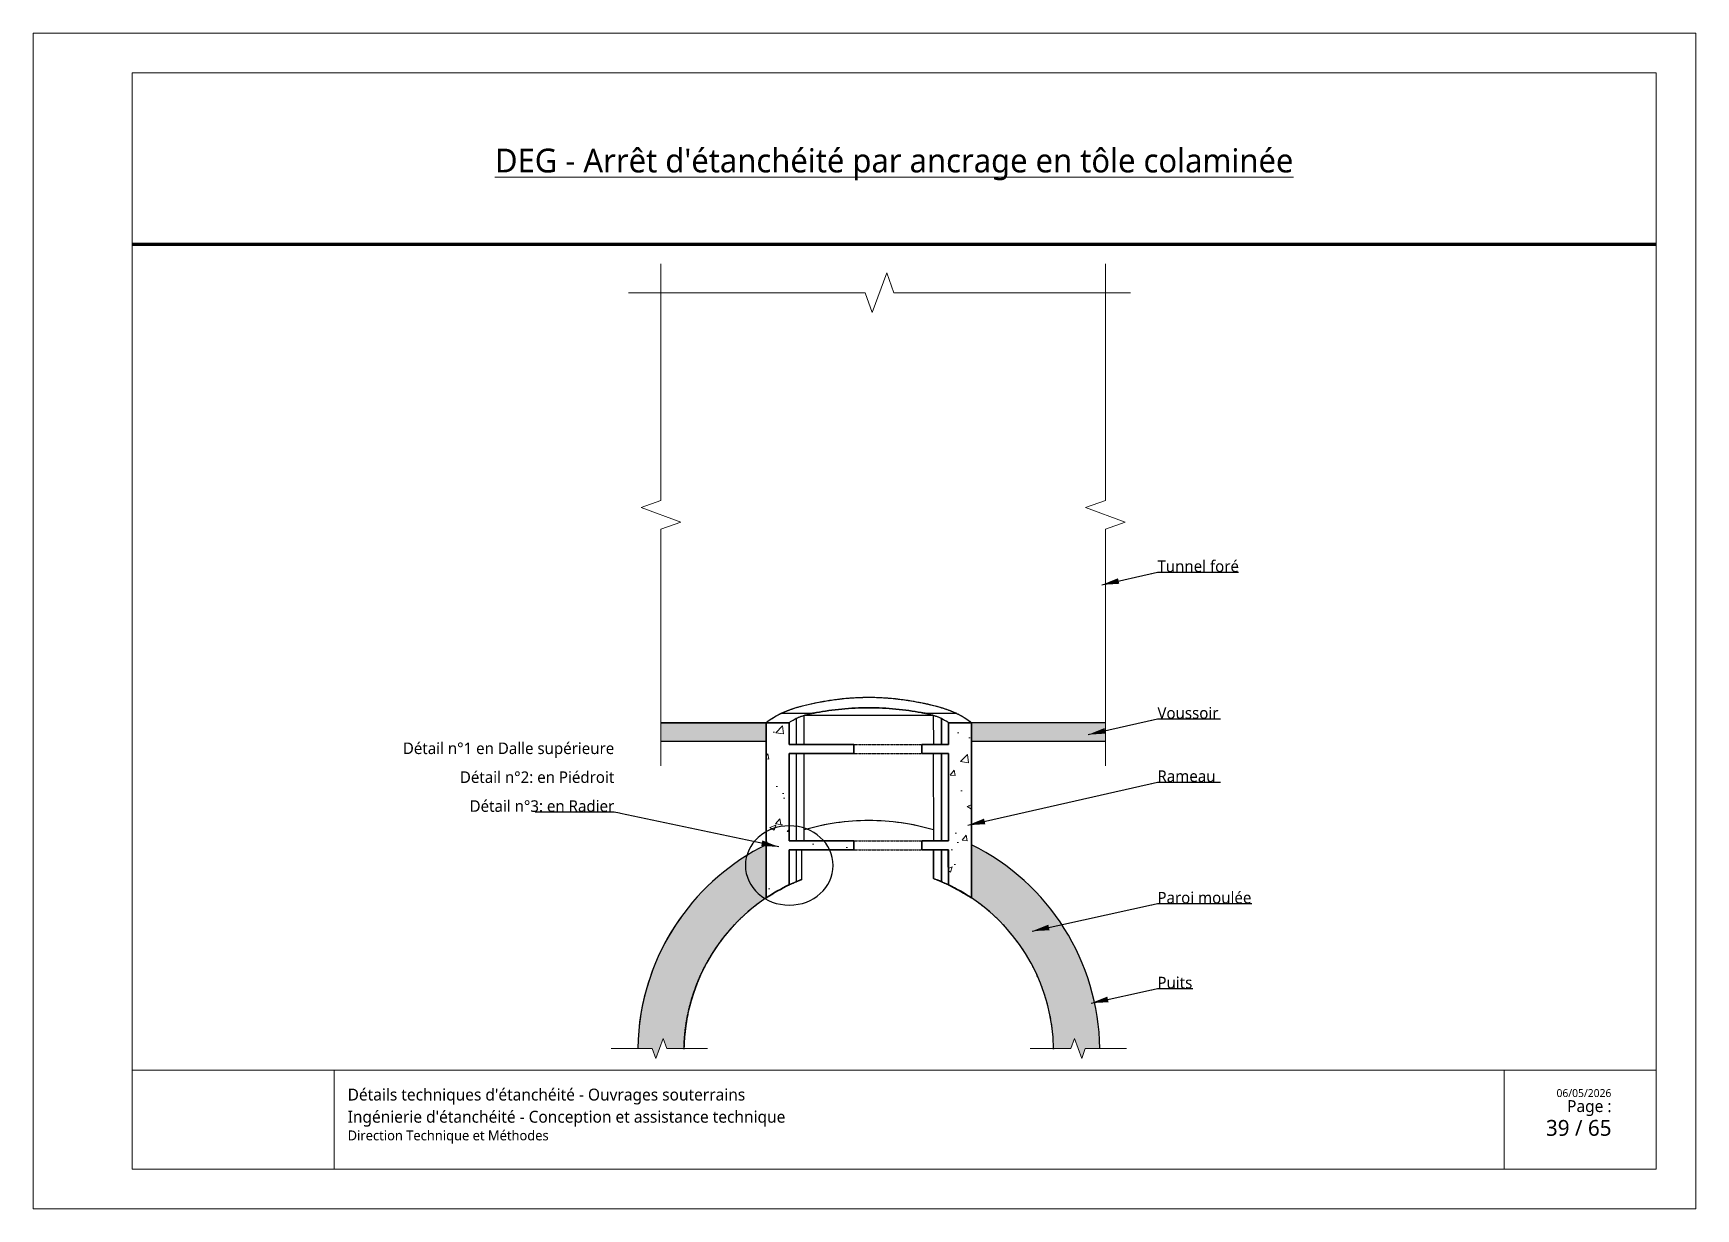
# Paper-space layout '5 - Vue de principe de la jonction entre un puits en paroi moulée et un rameau en SELA' of a CAD drawing. Header units: millimetres. Extents: x 14 to 434, y -108 to 189.
# The model-space entities are those that its viewports show. They can reach past a viewport. Long polylines and large blocks are cut down to what shows.
import ezdxf

# ---------------------------------------------------------------- set-up
doc = ezdxf.new("R2010")
doc.units = ezdxf.units.MM
for name, pattern in [('Caché 1_16_', [0.0023812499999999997, 0.0015875, -0.00079375]), ('CONTINU', [0]), ('EG tiret point', [0.005, 0.003, -0.001, 0, -0.001])]:
    doc.linetypes.add(name, pattern=pattern)
for name, color, linetype, lineweight in [('Dessin_AXE', 8, 'Continuous', 5), ('Dessin_HACHURES', 253, 'Continuous', 9), ('G-ANNO-TTLB', 7, 'Continuous', 5), ('G-ANNO-TTLB-THIN', 7, 'Continuous', 5)]:
    doc.layers.add(name, color=color, linetype=linetype, lineweight=lineweight)
for name, color, linetype in [('Dessin_CONTOURS BETON', 7, 'Continuous'), ('Dessin_TEXTES', 7, 'CONTINU'), ('GEN-_-CARTOUCHE', 7, 'Continuous')]:
    doc.layers.add(name, color=color, linetype=linetype)
doc.layers.add('GEN-_-FMULT', color=210, linetype='Continuous', plot=False)
doc.styles.add('Segoe UI_2', font='segoeui.ttf', dxfattribs={"height": 0.0025})
doc.styles.add('Segoe UI_3', font='segoeui.ttf', dxfattribs={"height": 0.0035})
doc.styles.add('Segoe UI_4', font='segoeui.ttf', dxfattribs={"height": 0.004})
doc.styles.add('Segoe UI_B_1', font='segoeuib.ttf', dxfattribs={"height": 0.005})
doc.styles.add('Segoe UI_B_2', font='segoeuib.ttf', dxfattribs={"height": 0.0045})
doc.styles.add('txt-moyen', font='segoeui.ttf')
doc.dimstyles.new('1000F2', dxfattribs={"dimscale": 10, "dimtxt": 0.25, "dimasz": 0.3, "dimexe": 0.2, "dimexo": 0, "dimgap": 0.1, "dimtad": 1, "dimzin": 0, "dimdsep": 46, "dimtxsty": 'txt-moyen', "dimcen": 0.1, "dimclrd": 256, "dimclre": 256, "dimclrt": 256, "dimazin": 0, "dimtfac": 1, "dimtmove": 2, "dimatfit": 3, "dimfxl": 1, "dimtolj": 1, "dimtzin": 0, "dimlwd": -1, "dimlwe": -1, "dimarcsym": 0})

psp = doc.layouts.new('5  - Vue de principe de la jonction entre un puits en paroi moulée et un rameau en SELA')

msp = doc.modelspace()

# ---------------------------------------------------------------- texts
at = {"layer": 'Dessin_TEXTES', "char_height": 2, "style": 'txt-moyen', "bg_fill": 2}
for s, insert, width, attachment_point in [('\\pxsm1.5;Tunnel foré', (12232.54009374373, 10803.42270861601), 26.00201247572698, 7), ('\\pxsm1.5;Voussoir', (12232.54009374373, 10778.0201573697), 10.82973407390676, 7), ('\\pxsm1.5;Détail n°1 en Dalle supérieure\\PDétail n°2: en Piédroit\\PDétail n°3: en Radier', (12138.51351527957, 10761.89280688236), 62.89551894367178, 9), ('\\pxsm1.5;Rameau', (12232.54009374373, 10767.08297942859), 10.82973407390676, 7), ('\\pxsm1.5;Paroi moulée', (12232.54009374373, 10746.05100973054), 25.22028657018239, 7), ('\\pxsm1.5;Puits', (12232.54009374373, 10731.34381613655), 25.22028657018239, 7)]:
    msp.add_mtext(s, dxfattribs=dict(at, insert=insert, width=width, attachment_point=attachment_point))

# ---------------------------------------------------------------- blocks, each defined once
blk = doc.blocks.new('cart.L6P1')
at = {"layer": 'G-ANNO-TTLB'}
for p, q in [((-37.23333333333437, 312.7666666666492), (-37.23333333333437, 15.76666666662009)), ((382.7666666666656, 312.7666666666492), (-37.23333333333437, 312.7666666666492)), ((382.7666666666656, 312.7666666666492), (382.7666666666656, 15.76666666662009)), ((334.3768770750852, 50.76666666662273), (334.3768770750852, 25.76666666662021)), ((372.7666666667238, 50.76666666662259), (372.7666666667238, 25.7666666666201)), ((-37.23333333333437, 15.76666666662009), (382.7666666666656, 15.76666666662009))]:
    blk.add_line(p, q, dxfattribs=at)
at = {"layer": 'G-ANNO-TTLB-THIN'}
for p, q in [((-12.23333333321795, 302.7666666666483), (372.7666666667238, 302.7666666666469)), ((-12.23333333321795, 50.76666666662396), (-12.23333333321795, 302.7666666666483)), ((372.7666666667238, 302.7666666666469), (372.7666666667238, 50.76666666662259)), ((-12.23333333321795, 50.76666666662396), (-12.23333333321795, 25.76666666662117)), ((-12.23333333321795, 50.76666666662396), (372.7666666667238, 50.76666666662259)), ((38.76936928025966, 50.76666666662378), (38.76936928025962, 25.76666666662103)), ((-12.23333333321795, 25.76666666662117), (372.7666666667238, 25.7666666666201))]:
    blk.add_line(p, q, dxfattribs=at)
at = {"layer": 'GEN-_-FMULT', "lineweight": 70}
blk.add_line((-12.23333333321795, 259.4567474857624), (372.7666666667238, 259.4567474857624), dxfattribs=at)
at = {"layer": 'G-ANNO-TTLB', "attachment_point": 1}
for s, insert, char_height, width, style in [("\\pxqc;\\LDEG - Arrêt d'étanchéité par ancrage en tôle colaminée", (-12.23333333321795, 283.6080844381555), 6, 384.9999999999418, 'Segoe UI_B_2'), ("Détails techniques d'étanchéité - Ouvrages souterrains", (42.18854841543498, 46.1101574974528), 3.000000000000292, 202.4844947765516, 'Segoe UI_B_2'), ('\\pxqr;{\\H0.75x;Page : \\P}  39 / 65', (310.8806913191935, 43.2020212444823), 4.000000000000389, 50.60472738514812, 'Segoe UI_B_1'), ('06/05/2026', (347.5870006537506, 45.9912650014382), 2.000000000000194, 17.4767875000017, 'Segoe UI_2'), ("Ingénierie d'étanchéité - Conception et assistance technique", (42.18854841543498, 40.50889152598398), 3.000000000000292, 249.787781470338, 'Segoe UI_3'), ('Direction Technique et Méthodes', (42.18854841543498, 35.54330242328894), 2.500000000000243, 82.89448750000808, 'Segoe UI_4')]:
    blk.add_mtext(s, dxfattribs=dict(at, insert=insert, char_height=char_height, width=width, style=style))

# ---------------------------------------------------------------- hatches: boundary and pattern name
at = {"layer": 'Dessin_HACHURES'}
h = msp.add_hatch(color=256, dxfattribs=at)
h.dxf.hatch_style = 1
h.paths.add_polyline_path([(12146.60426955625, 10777.35468795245), (12146.60426955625, 10774.15044430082), (12164.80615722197, 10774.15044430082), (12164.80615722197, 10777.35468795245)])
h.paths.add_polyline_path([(12200.35109374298, 10777.35468795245), (12200.35109374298, 10774.15044430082), (12223.54234523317, 10774.15044430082), (12223.54234523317, 10777.35468795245)])
at = {"layer": 'Dessin_HACHURES', "linetype": 'CONTINU'}
h = msp.add_hatch(dxfattribs=at)
h.set_pattern_fill('AR-CONC', color=256, scale=1.5)
h.set_pattern_definition([(50, (13495.65796439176, 13940.47590012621), (10.7589027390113, -0.9412820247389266), [1.125, -12.375]), (355, (13495.65796439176, 13940.47590012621), (-2.081270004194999, 11.28288200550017), [0.9, -9.899999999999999]), (100.45144446, (13496.55453960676, 13940.3974599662), (8.67763270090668, 10.34159986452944), [0.9561028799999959, -10.51713167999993]), (46.18420000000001, (13495.65796439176, 13943.47590012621), (16.00861996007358, -2.482789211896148), [1.687499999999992, -18.56249999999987]), (96.63563549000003, (13496.99201556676, 13943.26900052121), (14.01992918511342, 14.61177901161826), [1.43415513, -15.7757064]), (351.18416399, (13495.65796439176, 13943.47590012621), (14.01992917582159, 14.61177900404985), [1.35, -14.850000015]), (21, (13497.15796439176, 13942.72590012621), (8.953605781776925, -6.039283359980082), [1.125, -12.375]), (326, (13497.15796439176, 13942.72590012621), (3.649729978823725, 10.87725067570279), [0.9, -9.899999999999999]), (71.45144474, (13497.90409820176, 13942.2226265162), (12.60333565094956, 4.837967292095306), [0.9561028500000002, -10.51713168]), (37.5, (13495.65796439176, 13940.47590012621), (0.18239782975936, 4.993407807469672), [0, -9.78, 0, -10.05, 0, -9.9375]), (7.499999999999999, (13495.65796439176, 13940.47590012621), (3.946043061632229, 5.916175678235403), [0, -5.729999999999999, 0, -9.555, 0, -3.787499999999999]), (327.5, (13492.31296439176, 13940.47590012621), (8.007336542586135, -0.3383230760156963), [0, -3.75, 0, -11.7, 0, -15.525]), (317.5, (13490.81296439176, 13940.47590012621), (8.747792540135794, 1.501574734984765), [0, -4.875, 0, -7.769999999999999, 0, -11.025])])
h.paths.add_polyline_path([(12168.81190974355, 10772.00683861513), (12179.97862548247, 10772.00683861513), (12179.97862548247, 10773.60683861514), (12168.81190974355, 10773.60683861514), (12168.81190974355, 10777.35468795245), (12164.80615722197, 10777.35468795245), (12164.80615722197, 10747.01996994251, -0.0360421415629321), (12168.81190974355, 10749.29640658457), (12168.81190974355, 10755.32665707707), (12170.97862548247, 10755.32665707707), (12172.57862548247, 10755.32665707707), (12179.97862548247, 10755.32665707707), (12179.97862548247, 10756.92665707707), (12168.81190974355, 10756.92665707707)])
h.paths.add_polyline_path([(12196.34534122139, 10756.92665707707), (12191.73862548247, 10756.92665707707), (12191.73862548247, 10755.32665707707), (12196.34534122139, 10755.32665707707), (12196.34534122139, 10749.29640658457, -0.0025041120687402), (12196.63399358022, 10749.157066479, -0.0335350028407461), (12200.35109374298, 10747.01996994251), (12200.35109374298, 10777.35468795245), (12196.34534122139, 10777.35468795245), (12196.34534122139, 10773.60683861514), (12191.73862548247, 10773.60683861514), (12191.73862548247, 10772.00683861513), (12196.34534122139, 10772.00683861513)])
h = msp.add_hatch(dxfattribs=at)
h.set_pattern_fill('AR-CONC', color=256, scale=0.5)
h.set_pattern_definition([(50, (13485.51647982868, 14219.58289998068), (3.586300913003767, -0.3137606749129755), [0.375, -4.125]), (355, (13485.51647982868, 14219.58289998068), (-0.6937566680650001, 3.760960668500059), [0.3, -3.299999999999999]), (100.45144446, (13485.81533823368, 14219.55675326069), (2.892544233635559, 3.447199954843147), [0.3187009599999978, -3.505710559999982]), (46.18420000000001, (13485.51647982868, 14220.58289998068), (5.336206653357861, -0.8275964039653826), [0.5624999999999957, -6.187499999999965]), (96.63563549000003, (13485.96116355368, 14220.51393344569), (4.673309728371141, 4.870593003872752), [0.47805171, -5.258568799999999]), (351.18416399, (13485.51647982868, 14220.58289998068), (4.673309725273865, 4.87059300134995), [0.45, -4.950000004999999]), (21, (13486.01647982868, 14220.33289998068), (2.984535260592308, -2.013094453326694), [0.375, -4.125]), (326, (13486.01647982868, 14220.33289998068), (1.216576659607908, 3.625750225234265), [0.3, -3.299999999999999]), (71.45144474, (13486.26519109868, 14220.16514211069), (4.201111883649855, 1.612655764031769), [0.31870095, -3.505710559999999]), (37.5, (13485.51647982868, 14219.58289998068), (0.0607992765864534, 1.664469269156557), [0, -3.259999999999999, 0, -3.35, 0, -3.3125]), (7.499999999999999, (13485.51647982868, 14219.58289998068), (1.315347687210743, 1.972058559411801), [0, -1.909999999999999, 0, -3.185, 0, -1.262499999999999]), (327.5, (13484.40147982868, 14219.58289998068), (2.669112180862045, -0.1127743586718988), [0, -1.25, 0, -3.9, 0, -5.174999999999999]), (317.5, (13483.90147982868, 14219.58289998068), (2.915930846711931, 0.5005249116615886), [0, -1.625, 0, -2.589999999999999, 0, -3.674999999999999])])
edge = h.paths.add_edge_path()
edge.add_line((12222.57466304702, 10720.97209072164), (12220.05429511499, 10720.97209072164))
edge.add_line((12220.05429511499, 10720.97209072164), (12219.42929511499, 10719.25491733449))
edge.add_line((12219.42929511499, 10719.25491733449), (12218.17929511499, 10722.6892641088))
edge.add_line((12218.17929511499, 10722.68926410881), (12217.55429511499, 10720.97209072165))
edge.add_line((12217.55429511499, 10720.97209072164), (12214.57582005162, 10720.83280297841))
edge.add_arc((12182.57862548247, 10720.40908172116), 32.00000000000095, 0.7586921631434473, 56.55709538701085)
edge.add_line((12200.21400922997, 10747.11101498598), (12200.35109374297, 10756.24397214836))
edge.add_arc((12182.57862548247, 10720.40908172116), 40.00000000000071, 0.8064776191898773, 63.62068964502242, ccw=False)
edge = h.paths.add_edge_path()
edge.add_line((12142.58258791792, 10720.97209072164), (12145.10295584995, 10720.97209072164))
edge.add_line((12145.10295584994, 10720.97209072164), (12145.72795584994, 10719.25491733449))
edge.add_line((12145.72795584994, 10719.25491733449), (12146.97795584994, 10722.6892641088))
edge.add_line((12146.97795584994, 10722.68926410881), (12147.60295584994, 10720.97209072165))
edge.add_line((12147.60295584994, 10720.97209072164), (12150.58143091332, 10720.83280297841))
edge.add_arc((12182.57862548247, 10720.40908172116), 32.00000000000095, 123.4429046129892, 179.2413078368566, ccw=False)
edge.add_line((12164.94324173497, 10747.11101498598), (12164.80615722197, 10756.24397214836))
edge.add_arc((12182.57862548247, 10720.40908172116), 40.00000000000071, 116.3793103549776, 179.1935223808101)

# ---------------------------------------------------------------- linework, layer by layer
at = {"layer": 'Dessin_AXE', "color": 0, "linetype": 'CONTINU', "flags": 128}
for points in [[(12146.60426955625, 10769.88548502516), (12146.60426955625, 10810.85452286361), (12150.03861633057, 10812.10452286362), (12143.16992278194, 10814.60452286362), (12146.60426955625, 10815.85452286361), (12146.60426955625, 10856.82356070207)], [(12223.54234523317, 10769.88548502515), (12223.54234523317, 10810.85452286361), (12226.97669200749, 10812.10452286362), (12220.10799845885, 10814.60452286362), (12223.54234523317, 10815.85452286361), (12223.54234523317, 10856.82356070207)], [(12140.96358506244, 10851.79195379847), (12181.9326229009, 10851.79195379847), (12183.1826229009, 10848.35760702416), (12185.6826229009, 10855.22630057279), (12186.9326229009, 10851.79195379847), (12227.90166073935, 10851.79195379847)]]:
    msp.add_lwpolyline(points, dxfattribs=at)
at = {"layer": 'Dessin_AXE', "linetype": 'CONTINU', "flags": 128}
for points in [[(12154.65335060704, 10720.97209072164), (12147.60295584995, 10720.97209072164), (12146.97795584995, 10722.68926410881), (12145.72795584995, 10719.25491733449), (12145.10295584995, 10720.97209072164), (12137.97329406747, 10720.97209072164)], [(12210.5039003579, 10720.97209072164), (12217.55429511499, 10720.97209072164), (12218.17929511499, 10722.68926410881), (12219.42929511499, 10719.25491733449), (12220.05429511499, 10720.97209072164), (12227.18395689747, 10720.97209072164)]]:
    msp.add_lwpolyline(points, dxfattribs=at)
at = {"layer": 'Dessin_CONTOURS BETON'}
for p, q in [((12173.30504894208, 10780.78622777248), (12174.18872419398, 10780.96137612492)), ((12174.18872419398, 10780.96137612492), (12175.2805076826, 10781.15483099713)), ((12175.2805076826, 10781.15483099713), (12176.40723943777, 10781.32780780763)), ((12176.40723943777, 10781.32780780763), (12177.55474602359, 10781.47540734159)), ((12177.55474602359, 10781.47540734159), (12178.71961833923, 10781.5950734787)), ((12178.71961833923, 10781.5950734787), (12179.89813463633, 10781.68465357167)), ((12179.89813463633, 10781.68465357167), (12181.0862961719, 10781.74248512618)), ((12181.0862961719, 10781.74248512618), (12182.27989044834, 10781.76747019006)), ((12182.27989044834, 10781.76747019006), (12183.47457768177, 10781.75912819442)), ((12183.47457768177, 10781.75912819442), (12184.66599187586, 10781.71762003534)), ((12184.66599187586, 10781.71762003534), (12185.84984497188, 10781.64373994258)), ((12185.84984497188, 10781.64373994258), (12187.02202191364, 10781.53887631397)), ((12187.02202191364, 10781.53887631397), (12188.24963287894, 10781.39536440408)), ((12188.24963287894, 10781.39536440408), (12188.87787244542, 10781.30956314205)), ((12188.87787244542, 10781.30956314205), (12189.97424318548, 10781.13858051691)), ((12189.97424318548, 10781.13858051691), (12191.04768549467, 10780.9464512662)), ((12191.04768549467, 10780.9464512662), (12192.14043121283, 10780.72637362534)), ((12165.53115918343, 10777.89418341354), (12166.07872182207, 10778.25249431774)), ((12166.07872182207, 10778.25249431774), (12166.52238288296, 10778.52494158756)), ((12166.52238288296, 10778.52494158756), (12166.90869144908, 10778.73669828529)), ((12166.90869144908, 10778.73669828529), (12167.43513732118, 10778.99515366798)), ((12172.68258877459, 10778.94987150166), (12167.34039838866, 10778.94987150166)), ((12172.68258877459, 10778.94987150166), (12167.34039838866, 10778.94987150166)), ((12167.43513732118, 10778.99515366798), (12168.05338466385, 10779.26742741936)), ((12168.05338466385, 10779.26742741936), (12168.73052254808, 10779.53565067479)), ((12168.73052254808, 10779.53565067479), (12169.45771829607, 10779.79438347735)), ((12169.45771829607, 10779.79438347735), (12170.23997011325, 10780.04262755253)), ((12170.23997011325, 10780.04262755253), (12171.09505272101, 10780.28105432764)), ((12171.09505272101, 10780.28105432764), (12172.05435405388, 10780.51340831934)), ((12193.74812047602, 10778.61244266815), (12171.40913015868, 10778.61244266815)), ((12172.05435405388, 10780.51340831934), (12173.30504894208, 10780.78622777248)), ((12192.14043121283, 10780.72637362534), (12193.27563946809, 10780.47277149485)), ((12197.81685265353, 10778.94987150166), (12192.47466219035, 10778.94987150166)), ((12197.81685265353, 10778.94987150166), (12192.47466219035, 10778.94987150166)), ((12193.27563946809, 10780.47277149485), (12194.07605245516, 10780.27745250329)), ((12194.07605245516, 10780.27745250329), (12194.95622214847, 10780.0309724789)), ((12194.95622214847, 10780.0309724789), (12195.79786494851, 10779.76056559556)), ((12195.79786494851, 10779.76056559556), (12196.48881006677, 10779.51211038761)), ((12196.48881006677, 10779.51211038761), (12197.16531723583, 10779.24138565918)), ((12197.16531723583, 10779.24138565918), (12197.76938992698, 10778.97255719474)), ((12197.76938992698, 10778.97255719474), (12198.27133328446, 10778.72451923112)), ((12198.27133328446, 10778.72451923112), (12198.72343922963, 10778.47352756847)), ((12198.72343922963, 10778.47352756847), (12199.07852914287, 10778.25249431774)), ((12199.07852914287, 10778.25249431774), (12199.70713561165, 10777.83963841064)), ((12164.80615722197, 10777.35468795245), (12146.60426955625, 10777.35468795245)), ((12146.60426955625, 10777.35468795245), (12164.80615722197, 10777.35468795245)), ((12164.80615722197, 10777.35468795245), (12164.90060281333, 10777.44081755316)), ((12164.80615722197, 10774.15044430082), (12164.80615722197, 10777.35468795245)), ((12164.90060281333, 10777.44081755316), (12165.12674967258, 10777.61359458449)), ((12165.12674967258, 10777.61359458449), (12165.53115918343, 10777.89418341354)), ((12199.70713561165, 10777.83963841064), (12200.13437776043, 10777.53705151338)), ((12200.13437776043, 10777.53705151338), (12200.33147698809, 10777.37422361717)), ((12200.33147698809, 10777.37422361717), (12200.35109374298, 10777.35468795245)), ((12223.54234523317, 10777.35468795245), (12200.35109374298, 10777.35468795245)), ((12200.35109374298, 10777.35468795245), (12200.35109374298, 10774.15044430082)), ((12146.60426955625, 10774.15044430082), (12164.80615722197, 10774.15044430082)), ((12200.35109374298, 10774.15044430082), (12223.54234523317, 10774.15044430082)), ((12164.80615722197, 10747.01996994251), (12164.80615722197, 10756.24397214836)), ((12172.57862548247, 10755.32665707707), (12170.97862548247, 10755.32665707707)), ((12193.74936952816, 10750.39598682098), (12193.74936952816, 10755.25003356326)), ((12200.35109374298, 10756.24397214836), (12200.35109374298, 10747.01996994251))]:
    msp.add_line(p, q, dxfattribs=at)
at = {"layer": 'Dessin_CONTOURS BETON', "lineweight": 35}
for p, q in [((12168.81190974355, 10777.35468795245), (12164.80615722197, 10777.35468795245)), ((12164.80615722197, 10777.35468795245), (12164.80615722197, 10747.01996994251)), ((12168.81190974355, 10773.60683861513), (12168.81190974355, 10777.35468795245)), ((12196.34534122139, 10777.35468795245), (12196.34534122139, 10773.60683861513)), ((12200.35109374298, 10777.35468795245), (12196.34534122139, 10777.35468795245)), ((12200.35109374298, 10747.01996994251), (12200.35109374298, 10777.35468795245)), ((12179.97862548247, 10773.60683861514), (12168.81190974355, 10773.60683861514)), ((12179.97862548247, 10772.00683861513), (12179.97862548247, 10773.60683861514)), ((12196.34534122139, 10773.60683861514), (12191.73862548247, 10773.60683861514)), ((12191.73862548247, 10773.60683861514), (12191.73862548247, 10772.00683861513)), ((12168.81190974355, 10756.92665707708), (12168.81190974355, 10772.00683861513)), ((12168.81190974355, 10772.00683861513), (12179.97862548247, 10772.00683861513)), ((12191.73862548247, 10772.00683861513), (12196.34534122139, 10772.00683861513)), ((12196.34534122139, 10772.00683861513), (12196.34534122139, 10756.92665707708)), ((12179.97862548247, 10756.92665707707), (12168.81190974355, 10756.92665707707)), ((12168.81190974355, 10749.29640658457), (12168.81190974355, 10755.32665707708)), ((12168.81190974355, 10755.32665707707), (12170.97862548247, 10755.32665707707)), ((12172.57862548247, 10755.32665707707), (12179.97862548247, 10755.32665707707)), ((12179.97862548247, 10755.32665707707), (12179.97862548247, 10756.92665707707)), ((12196.34534122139, 10756.92665707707), (12191.73862548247, 10756.92665707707)), ((12191.73862548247, 10756.92665707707), (12191.73862548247, 10755.32665707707)), ((12191.73862548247, 10755.32665707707), (12196.34534122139, 10755.32665707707)), ((12196.34534122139, 10755.32665707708), (12196.34534122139, 10749.29640658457))]:
    msp.add_line(p, q, dxfattribs=at)
at = {"layer": 'Dessin_CONTOURS BETON', "linetype": 'EG tiret point'}
for p, q in [((12179.97862548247, 10773.60683861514), (12191.73862548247, 10773.60683861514)), ((12179.97862548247, 10772.00683861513), (12191.73862548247, 10772.00683861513)), ((12179.97862548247, 10756.92665707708), (12191.73862548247, 10756.92665707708)), ((12179.97862548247, 10755.32665707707), (12191.73862548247, 10755.32665707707))]:
    msp.add_line(p, q, dxfattribs=at)
at = {"layer": 'Dessin_CONTOURS BETON', "lineweight": 13}
msp.add_line((12164.81792723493, 10747.0278269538), (12164.79042767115, 10747.00945800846), dxfattribs=at)
at = {"layer": 'Dessin_CONTOURS BETON'}
for points in [[(12171.64174328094, 10778.68243846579), (12171.09170957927, 10778.51007807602), (12170.57561014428, 10778.32047964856), (12170.15887942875, 10778.13830387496), (12170.00930347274, 10778.06334017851), (12170.00930347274, 10773.60683861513), (12171.40942119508, 10773.60683861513), (12171.40970694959, 10778.61244266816)], [(12192.47466219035, 10778.94987150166), (12192.47466219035, 10778.94917042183), (12192.53196633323, 10778.93640745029)], [(12193.51550492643, 10778.68241188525), (12193.51550492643, 10778.68241188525)], [(12195.1479474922, 10778.06334017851), (12195.1479474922, 10773.60683861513), (12196.34534122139, 10773.60683861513), (12196.34534122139, 10777.35468795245), (12196.241779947, 10777.43370663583), (12195.95663738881, 10777.61359458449), (12195.5200533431, 10777.86249016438), (12195.18289648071, 10778.0446536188)], [(12170.21241139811, 10772.00683861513), (12170.00930347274, 10772.00683861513), (12170.00930347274, 10756.92665707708), (12171.40831466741, 10756.92665707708), (12171.40788143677, 10772.00683861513), (12170.32614995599, 10772.00683861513)], [(12194.9448450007, 10772.00683861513), (12193.74793539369, 10772.00683861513), (12193.75760163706, 10756.92665707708), (12195.1479474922, 10756.92665707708), (12195.1479474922, 10772.00683861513), (12194.97655026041, 10772.00683861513)], [(12196.241779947, 10772.00683861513), (12195.1479474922, 10772.00683861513), (12195.1479474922, 10756.92665707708), (12196.34534122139, 10756.92665707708), (12196.34534122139, 10772.00683861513)], [(12170.57561014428, 10755.32665707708), (12170.00930347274, 10755.32665707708), (12170.00930347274, 10749.83716599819), (12170.71152921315, 10750.12729206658), (12170.97862548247, 10750.2323863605), (12170.97862548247, 10755.32665707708), (12170.59245865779, 10755.32665707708)], [(12194.24636013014, 10755.32665707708), (12193.74904232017, 10755.32665707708), (12193.74936952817, 10750.39598682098), (12194.56480113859, 10750.07927309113), (12195.1479474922, 10749.83716599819), (12195.1479474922, 10755.32665707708), (12194.32576156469, 10755.32665707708)], [(12196.241779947, 10755.32665707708), (12195.1479474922, 10755.32665707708), (12195.1479474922, 10749.83716599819), (12195.82845129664, 10749.53711145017), (12196.34534122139, 10749.29640658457), (12196.33631420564, 10755.32665707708), (12196.24197439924, 10755.32665707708)]]:
    msp.add_lwpolyline(points, close=True, dxfattribs=at)
for points in [[(12193.74754352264, 10778.61261628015), (12193.51550492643, 10778.68243940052)], [(12193.51550492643, 10778.68241188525), (12193.74754353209, 10778.61244266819)], [(12194.32576156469, 10778.41854264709), (12193.74754352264, 10778.61261628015)], [(12193.74754353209, 10778.61244266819), (12193.74936952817, 10773.60683861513)], [(12194.78195613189, 10778.23747915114), (12194.32576156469, 10778.41854264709)], [(12195.1479474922, 10778.06334017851), (12194.78195613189, 10778.23747915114)], [(12195.1479474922, 10773.60683861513), (12195.1479474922, 10778.06334017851)], [(12193.74936952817, 10773.60683861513), (12195.1479474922, 10773.60683861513)]]:
    msp.add_lwpolyline(points, dxfattribs=at)
msp.add_lwpolyline([(12168.81190974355, 10749.29640882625), (12168.81190974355, 10755.32665707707), (12170.97862548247, 10755.32665707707), (12172.57862548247, 10755.32665707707), (12179.97862548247, 10755.32665707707), (12179.97862548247, 10756.92665707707), (12168.81190974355, 10756.92665707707), (12168.81190974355, 10772.00683861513), (12179.97862548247, 10772.00683861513), (12179.97862548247, 10773.60683861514), (12168.81190974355, 10773.60683861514), (12168.81190974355, 10777.35468795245), (12164.80615722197, 10777.35468795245), (12164.80615722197, 10747.01996994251, -0.0359343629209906), (12168.79947338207, 10749.29047655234)], format="xyb", dxfattribs=at)
msp.add_lwpolyline([(12200.35109374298, 10777.35468795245), (12196.34534122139, 10777.35468795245), (12196.34534122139, 10773.60683861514), (12191.73862548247, 10773.60683861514), (12191.73862548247, 10772.00683861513), (12196.34534122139, 10772.00683861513), (12196.34534122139, 10756.92665707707), (12191.73862548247, 10756.92665707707), (12191.73862548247, 10755.32665707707), (12196.34534122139, 10755.32665707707), (12196.34534122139, 10749.29640658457, -0.0025041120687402), (12196.63399358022, 10749.157066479, -0.0335350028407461), (12200.35109374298, 10747.01996994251), (12200.35109374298, 10777.35468795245)], format="xyb", close=True, dxfattribs=at)
for radius, start, end in [(39.99999999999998, 90, 106.2165573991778), (40.00000000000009, 73.78344260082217, 106.2165573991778), (40, 73.78344260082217, 90), (40.0000000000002, 116.3793103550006, 173.6268518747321), (39.99999999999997, 0.8064776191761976, 63.62068964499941), (32.00000000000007, 113.631541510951, 116.2367236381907), (31.99999999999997, 115.2804855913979, 116.0547785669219), (32.00000000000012, 114.4429327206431, 115.2761920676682), (31.99999999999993, 111.2606123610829, 113.6146384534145), (32.00000000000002, 112.1240169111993, 112.864907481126), (32.00000000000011, 111.2668746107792, 112.1160316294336), (31.99999999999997, 66.38536183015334, 69.56859421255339), (32.00000000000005, 67.88396799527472, 68.73312538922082), (32.00000000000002, 67.13509251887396, 67.87598341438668), (31.99999999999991, 63.76327636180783, 66.36845824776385), (32.00000000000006, 64.7238086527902, 65.5570672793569), (32.00000000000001, 63.94522143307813, 64.71951440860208), (31.99999999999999, 123.7375559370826, 178.9918842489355), (32.00000000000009, 123.4429046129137, 123.6307562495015), (32.00000000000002, 120.4415510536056, 122.4104102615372), (31.99999999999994, 117.4234342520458, 119.2814452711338), (32.00000000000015, 117.6189770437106, 118.3444792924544), (32.00000000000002, 60.71855472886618, 62.57656574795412), (31.99999999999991, 61.65552070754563, 62.38102295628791), (31.99999999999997, 57.58958973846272, 59.55844894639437), (32.00000000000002, 56.1927661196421, 56.55709538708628), (32, 1.008115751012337, 56.26244406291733), (32, 133.0232678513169, 134.6351394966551), (32.00000000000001, 129.8377576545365, 131.449210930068), (32.00000000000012, 126.652247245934, 128.2633016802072), (32.00000000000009, 51.73669831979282, 53.34775275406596), (32.00000000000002, 48.55078906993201, 50.16224234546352), (32, 45.36486050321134, 46.97673214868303), (31.99999999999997, 139.3942876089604, 141.0070603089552), (32.00000000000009, 136.2087778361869, 137.8210887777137), (31.99999999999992, 42.17891122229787, 43.79122216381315), (31.9999999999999, 38.99293969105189, 40.60571239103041), (32.00000000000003, 145.765306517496, 147.3790770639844), (32.00000000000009, 142.5797971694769, 144.1930557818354), (31.99999999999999, 35.80694421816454, 37.42020283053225), (31.99999999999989, 32.62092293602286, 34.23469348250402), (32.00000000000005, 152.1363245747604, 153.7512055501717), (32.00000000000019, 148.9508156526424, 150.5651262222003), (31.9999999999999, 29.43487377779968, 31.04918434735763), (31.9999999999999, 26.24879444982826, 27.86367542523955), (31.99999999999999, 158.507341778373, 160.1234652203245), (32.00000000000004, 155.3218332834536, 156.937317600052), (32.00000000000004, 23.06268239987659, 24.6781667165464), (32, 19.87653477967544, 21.49265822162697), (32, 161.6928500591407, 163.3096515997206), (32.00000000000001, 16.69034840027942, 18.30714994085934), (32.00000000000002, 168.063865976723, 169.6821554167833), (32.00000000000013, 164.8783581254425, 166.4958803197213), (32.00000000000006, 13.50411968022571, 15.12164187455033), (31.99999999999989, 10.31784458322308, 11.93613402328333), (32.00000000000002, 174.4348810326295, 176.0548636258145), (32.00000000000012, 171.2493736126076, 172.8684814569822), (31.99999999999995, 7.131518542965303, 8.75062638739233), (32.00000000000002, 3.945136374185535, 5.565118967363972), (31.99999999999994, 177.6203882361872, 179.2413078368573), (31.99999999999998, 0.7586921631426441, 2.379611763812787)]:
    msp.add_arc((12182.57862548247, 10720.40908172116), radius, start, end, dxfattribs=at)
at = {"layer": 'Dessin_CONTOURS BETON', "lineweight": 35}
for radius, start, end in [(31.99999999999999, 115.4808795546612, 123.7375559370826), (32.00000000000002, 56.26244406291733, 64.51912044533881)]:
    msp.add_arc((12182.57862548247, 10720.40908172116), radius, start, end, dxfattribs=at)
at = {"layer": 'Dessin_CONTOURS BETON', "linetype": 'CONTINU'}
msp.add_arc((12182.57862548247, 10720.40908172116), 40.00000000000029, 144.3467113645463, 179.1935223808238, dxfattribs=at)
at = {"layer": 'Dessin_CONTOURS BETON'}
for points, knots in [([(12171.54247940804, 10780.39287131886), (12172.21973605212, 10780.55559199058), (12173.61728751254, 10780.86599571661), (12175.82609584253, 10781.26038453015), (12178.12478660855, 10781.55837723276), (12180.48617987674, 10781.73936934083), (12182.87810750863, 10781.78986849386), (12185.26561573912, 10781.70597738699), (12187.61418438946, 10781.49413983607), (12189.79778158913, 10781.18341209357), (12191.80408134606, 10780.80847933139), (12193.02217340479, 10780.53525157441), (12193.61477155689, 10780.39287131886)], [0, 0, 0, 0, 0.1025641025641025, 0.2051282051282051, 0.3076923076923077, 0.4102564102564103, 0.5128205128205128, 0.6153846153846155, 0.717948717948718, 0.8205128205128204, 0.9102564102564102, 1, 1, 1, 1]), ([(12175.23243299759, 10781.14682955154), (12175.39701678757, 10781.17426477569), (12175.58102794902, 10781.20416993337), (12175.76612420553, 10781.23270509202), (12175.78495193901, 10781.23559209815)], [0.3545505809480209, 0.3545505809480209, 0.3545505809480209, 0.3545505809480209, 0.4, 0.4051432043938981, 0.4051432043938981, 0.4051432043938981, 0.4051432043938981]), ([(12177.47657041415, 10781.46627847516), (12177.63743287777, 10781.48520028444), (12177.82819674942, 10781.50614748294), (12178.0193456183, 10781.52698991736), (12178.04870512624, 10781.53018431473)], [0.5571677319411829, 0.5571677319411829, 0.5571677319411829, 0.5571677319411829, 0.6000000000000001, 0.6077696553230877, 0.6077696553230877, 0.6077696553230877, 0.6077696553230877]), ([(12179.78937865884, 10781.6777180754), (12179.94392624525, 10781.68776162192), (12180.13882234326, 10781.70023142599), (12180.33432292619, 10781.70926956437), (12180.37464542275, 10781.71100220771)], [0.7598061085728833, 0.7598061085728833, 0.7598061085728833, 0.7598061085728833, 0.8, 0.8104367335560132, 0.8104367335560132, 0.8104367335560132, 0.8104367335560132]), ([(12184.78270796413, 10781.71177560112), (12184.82298751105, 10781.7097055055), (12185.01831820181, 10781.69937881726), (12185.21342517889, 10781.68785584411), (12185.36808755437, 10781.67792564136)], [0.1895636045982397, 0.1895636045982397, 0.1895636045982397, 0.1895636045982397, 0.2, 0.240194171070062, 0.240194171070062, 0.240194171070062, 0.240194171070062]), ([(12187.10848068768, 10781.52990320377), (12187.13786950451, 10781.52682533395), (12187.32920482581, 10781.50662100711), (12187.51950617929, 10781.48495352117), (12187.67998279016, 10781.46573257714)], [0.3922304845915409, 0.3922304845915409, 0.3922304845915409, 0.3922304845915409, 0.4, 0.4428323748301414, 0.4428323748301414, 0.4428323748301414, 0.4428323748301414]), ([(12189.37233085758, 10781.23565879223), (12189.3911479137, 10781.23274538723), (12189.57610457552, 10781.20395758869), (12189.76113912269, 10781.17479872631), (12189.92682791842, 10781.14801965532)], [0.5948568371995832, 0.5948568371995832, 0.5948568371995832, 0.5948568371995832, 0.6000000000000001, 0.6454494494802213, 0.6454494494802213, 0.6454494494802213, 0.6454494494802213]), ([(12164.80615722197, 10777.35468795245), (12164.84261081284, 10777.39468547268), (12164.98765853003, 10777.51689000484), (12165.45226234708, 10777.84652601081), (12165.94397921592, 10778.16824158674), (12166.26600719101, 10778.37143553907)], [0, 0, 0, 0, 0.3076923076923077, 0.6153846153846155, 1, 1, 1, 1]), ([(12164.80615722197, 10777.35468795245), (12164.84258392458, 10777.39470697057), (12164.98767975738, 10777.51686955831), (12165.45221789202, 10777.84656586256), (12165.94407898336, 10778.168138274), (12166.26600719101, 10778.37143553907)], [0, 0, 0, 0, 0.3076923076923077, 0.6153846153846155, 1, 1, 1, 1]), ([(12166.5203386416, 10778.52457907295), (12166.57000374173, 10778.55321580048), (12166.64407141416, 10778.59499333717), (12166.72175186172, 10778.63735588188), (12166.74593272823, 10778.6504146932)], [0.080683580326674, 0.080683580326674, 0.080683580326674, 0.080683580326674, 0.125, 0.1446341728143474, 0.1446341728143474, 0.1446341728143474, 0.1446341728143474]), ([(12166.98646928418, 10778.77673785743), (12167.04362180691, 10778.80589846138), (12167.12698514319, 10778.84756552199), (12167.21303406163, 10778.88962124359), (12167.23869044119, 10778.90207473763)], [0.2071713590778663, 0.2071713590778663, 0.2071713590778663, 0.2071713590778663, 0.25, 0.2679546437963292, 0.2679546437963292, 0.2679546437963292, 0.2679546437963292]), ([(12168.16532819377, 10779.31397642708), (12168.22991726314, 10779.34048093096), (12168.34050558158, 10779.38530350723), (12168.45472296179, 10779.42992052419), (12168.50186653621, 10779.4480859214)], [0.4627387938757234, 0.4627387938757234, 0.4627387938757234, 0.4627387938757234, 0.5, 0.5256677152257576, 0.5256677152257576, 0.5256677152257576, 0.5256677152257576]), ([(12170.00930347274, 10778.06334017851), (12169.74019944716, 10777.92065320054), (12169.28520488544, 10777.66933009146), (12168.93843582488, 10777.45454014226), (12168.83474965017, 10777.37544626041), (12168.81190974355, 10777.35468795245)], [0, 0, 0, 0, 0.4, 0.8, 1, 1, 1, 1]), ([(12169.63471411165, 10779.85329278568), (12169.70036247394, 10779.87479597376), (12170.03020018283, 10779.98123316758), (12170.65160284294, 10780.16706856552), (12171.23984765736, 10780.32013938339), (12171.54247940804, 10780.39287131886)], [0.7185597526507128, 0.7185597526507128, 0.7185597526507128, 0.7185597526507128, 0.75, 0.875, 1, 1, 1, 1]), ([(12169.80923235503, 10779.90969710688), (12169.93754316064, 10779.95062084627), (12170.15771168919, 10780.01821505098), (12170.38124310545, 10780.08531565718), (12170.4729404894, 10780.11202377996)], [0.6420600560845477, 0.6420600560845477, 0.6420600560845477, 0.6420600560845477, 0.7272727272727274, 0.7851059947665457, 0.7851059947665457, 0.7851059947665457, 0.7851059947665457]), ([(12172.07279044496, 10778.80183562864), (12172.04556463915, 10778.79471972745), (12171.79826524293, 10778.72941765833), (12171.35924387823, 10778.60197441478), (12170.90768748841, 10778.44887247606), (12170.58881077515, 10778.32727315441), (12170.37154053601, 10778.23719956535), (12170.17684398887, 10778.14882424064), (12170.06250212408, 10778.09158550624), (12170.00930347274, 10778.06334017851)], [0.1754392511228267, 0.1754392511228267, 0.1754392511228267, 0.1754392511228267, 0.2, 0.4, 0.6, 0.7, 0.8, 0.9, 1, 1, 1, 1]), ([(12170.63383052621, 10780.15658061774), (12170.70719734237, 10780.17714134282), (12170.8082788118, 10780.20530996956), (12170.91188469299, 10780.23250059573), (12170.94018919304, 10780.23983766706)], [0.8181818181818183, 0.8181818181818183, 0.8181818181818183, 0.8181818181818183, 0.8636363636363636, 0.8806054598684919, 0.8806054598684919, 0.8806054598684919, 0.8806054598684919]), ([(12173.52695161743, 10779.12016817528), (12173.42915301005, 10779.10257123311), (12173.23604983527, 10779.06649192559), (12173.01274091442, 10779.02134154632), (12172.885977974, 10778.99444335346), (12172.85138017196, 10778.98700186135)], [0, 0, 0, 0, 0.3333333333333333, 0.6666666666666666, 0.7928165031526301, 0.7928165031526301, 0.7928165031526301, 0.7928165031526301]), ([(12192.30588497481, 10778.98699881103), (12192.27128250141, 10778.9944413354), (12192.14451490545, 10779.02134056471), (12191.92120112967, 10779.06649192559), (12191.72809795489, 10779.10257123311), (12191.63029934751, 10779.12016817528)], [0.2071662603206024, 0.2071662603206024, 0.2071662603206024, 0.2071662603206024, 0.3333333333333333, 0.6666666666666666, 1, 1, 1, 1]), ([(12193.0792830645, 10778.80321506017), (12192.99732490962, 10778.82463650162), (12192.88733480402, 10778.8529036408), (12192.77233197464, 10778.88019558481), (12192.74386228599, 10778.88688103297)], [0.8261217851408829, 0.8261217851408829, 0.8261217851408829, 0.8261217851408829, 0.9, 0.9241205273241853, 0.9241205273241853, 0.9241205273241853, 0.9241205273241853]), ([(12195.1479474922, 10778.06334017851), (12195.0415565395, 10778.11982738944), (12194.79700501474, 10778.23624957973), (12194.41607119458, 10778.38792517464), (12194.06895554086, 10778.51011271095), (12193.78819574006, 10778.60152462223), (12193.48780112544, 10778.69199846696), (12193.24886755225, 10778.75846618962), (12193.11170175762, 10778.79473166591), (12193.08447809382, 10778.80185635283)], [0, 0, 0, 0, 0.2, 0.4, 0.5, 0.6, 0.7, 0.8, 0.8245601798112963, 0.8245601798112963, 0.8245601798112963, 0.8245601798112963]), ([(12193.61477155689, 10780.39287131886), (12193.91740385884, 10780.32013926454), (12194.50565134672, 10780.16706771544), (12195.12706057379, 10779.98123020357), (12195.45690292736, 10779.87479130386), (12195.52255496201, 10779.85328685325)], [0, 0, 0, 0, 0.125, 0.25, 0.281441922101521, 0.281441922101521, 0.281441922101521, 0.281441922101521]), ([(12196.34534122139, 10777.35468795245), (12196.29966140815, 10777.39620456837), (12196.11431344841, 10777.52445290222), (12195.65497590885, 10777.79085295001), (12195.28249950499, 10777.99199668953), (12195.1479474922, 10778.06334017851)], [0, 0, 0, 0, 0.4, 0.8, 1, 1, 1, 1]), ([(12196.65600830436, 10779.44821162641), (12196.70284934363, 10779.42998183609), (12196.81673662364, 10779.38522528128), (12196.92675887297, 10779.34054824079), (12196.99069709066, 10779.31412360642)], [0.4743330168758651, 0.4743330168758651, 0.4743330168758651, 0.4743330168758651, 0.5, 0.537261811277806, 0.537261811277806, 0.537261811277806, 0.537261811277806]), ([(12197.91839048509, 10778.90205712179), (12197.94412823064, 10778.88961085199), (12198.03003180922, 10778.84763662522), (12198.11527157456, 10778.80560776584), (12198.17370146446, 10778.77622262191)], [0.7320430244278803, 0.7320430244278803, 0.7320430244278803, 0.7320430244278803, 0.75, 0.7928280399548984, 0.7928280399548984, 0.7928280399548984, 0.7928280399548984]), ([(12198.41138899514, 10778.65041841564), (12198.43554003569, 10778.63735719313), (12198.51374602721, 10778.59486986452), (12198.58449602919, 10778.55375855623), (12198.63211143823, 10778.52552672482)], [0.8553652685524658, 0.8553652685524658, 0.8553652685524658, 0.8553652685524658, 0.875, 0.9193147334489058, 0.9193147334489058, 0.9193147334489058, 0.9193147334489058]), ([(12198.89124377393, 10778.37143553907), (12199.148866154, 10778.20888037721), (12199.6015525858, 10777.91504912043), (12200.12192192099, 10777.55416511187), (12200.30552675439, 10777.40468485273), (12200.35109374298, 10777.35468795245)], [0, 0, 0, 0, 0.3076923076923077, 0.6153846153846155, 1, 1, 1, 1]), ([(12198.89124377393, 10778.37143553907), (12199.14878634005, 10778.20879772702), (12199.60159601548, 10777.9150877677), (12200.12189691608, 10777.55414059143), (12200.30556036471, 10777.4047117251), (12200.35109374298, 10777.35468795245)], [0, 0, 0, 0, 0.3076923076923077, 0.6153846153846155, 1, 1, 1, 1]), ([(12168.81190974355, 10749.29640658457), (12168.85749043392, 10749.31819111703), (12169.04230037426, 10749.40613820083), (12169.50126342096, 10749.61697693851), (12169.8743875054, 10749.7794385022), (12170.00930347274, 10749.83716599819)], [0, 0, 0, 0, 0.4, 0.8, 1, 1, 1, 1]), ([(12170.00930347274, 10749.83716599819), (12170.10300470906, 10749.87730924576), (12170.31471998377, 10749.96649541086), (12170.6504079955, 10750.10362549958), (12170.88493053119, 10750.19606343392), (12170.97735514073, 10750.23199088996)], [0, 0, 0, 0, 0.2857142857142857, 0.5714285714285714, 0.7451263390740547, 0.7451263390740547, 0.7451263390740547, 0.7451263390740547]), ([(12193.74936952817, 10750.39598682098), (12193.91886996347, 10750.33270121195), (12194.2390338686, 10750.21038012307), (12194.72752155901, 10750.01470766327), (12195.00739546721, 10749.8973809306), (12195.1479474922, 10749.83716599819)], [0, 0, 0, 0, 0.2857142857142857, 0.5714285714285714, 1, 1, 1, 1]), ([(12195.1479474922, 10749.83716599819), (12195.41777229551, 10749.72171392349), (12195.87305574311, 10749.51891079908), (12196.21913782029, 10749.35641014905), (12196.3225508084, 10749.30729888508), (12196.34534122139, 10749.29640658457)], [0, 0, 0, 0, 0.4, 0.8, 1, 1, 1, 1])]:
    msp.add_open_spline(points, degree=3, knots=knots, dxfattribs=at)
for points in [[(12173.58225444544, 10780.84335294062), (12174.12198268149, 10780.95172470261), (12174.67179152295, 10781.0547458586), (12175.23141819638, 10781.14760220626)], [(12175.78558495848, 10781.23576172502), (12175.97068948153, 10781.26441840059), (12176.15687597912, 10781.29164835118), (12176.34394897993, 10781.31775412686)], [(12176.3442565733, 10781.31886081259), (12176.53113714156, 10781.34552062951), (12176.71902297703, 10781.37068042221), (12176.90768340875, 10781.39478960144)], [(12176.90805302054, 10781.39580428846), (12177.09657959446, 10781.42036334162), (12177.28603484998, 10781.44334468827), (12177.47611461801, 10781.46551078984)], [(12178.04940494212, 10781.52996966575), (12178.24083280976, 10781.55001501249), (12178.43265397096, 10781.57002093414), (12178.62498827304, 10781.5890519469)], [(12178.62613361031, 10781.58658893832), (12178.81880034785, 10781.60424186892), (12179.01182093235, 10781.62180566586), (12179.20534331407, 10781.6380371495)], [(12179.20628461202, 10781.63591043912), (12179.40003455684, 10781.65109881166), (12179.59409906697, 10781.66613723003), (12179.78868524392, 10781.67915009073)], [(12180.37493655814, 10781.71179583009), (12180.5703852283, 10781.72183878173), (12180.76633980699, 10781.72858854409), (12180.96257030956, 10781.73361581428)], [(12180.96247066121, 10781.73796836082), (12181.15852768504, 10781.74536248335), (12181.3549272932, 10781.74970504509), (12181.55147212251, 10781.75286634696)], [(12181.55147452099, 10781.75614956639), (12181.74797336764, 10781.76086923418), (12181.94465946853, 10781.76308661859), (12182.1413917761, 10781.76478548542)], [(12182.1414387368, 10781.7662650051), (12182.28714103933, 10781.767760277), (12182.43288151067, 10781.76851154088), (12182.57862548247, 10781.76851383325)], [(12182.57862548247, 10781.76851383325), (12182.72437098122, 10781.76851154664), (12182.8701131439, 10781.76776026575), (12183.01581726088, 10781.76626495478)], [(12183.01590549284, 10781.7662640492), (12183.21262884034, 10781.76424473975), (12183.40924396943, 10781.76082199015), (12183.60570179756, 10781.75605211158)], [(12183.60597962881, 10781.75614466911), (12183.80243174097, 10781.75142518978), (12183.99868512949, 10781.74531226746), (12184.19471420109, 10781.73788607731)], [(12184.19508374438, 10781.73795689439), (12184.39109803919, 10781.73056300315), (12184.58682170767, 10781.72178455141), (12184.78229515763, 10781.71176776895)], [(12185.36834464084, 10781.67768739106), (12185.46991899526, 10781.67108529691), (12185.57141947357, 10781.66416843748), (12185.67281644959, 10781.65692425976)], [(12185.70926869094, 10781.65418825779), (12185.78991710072, 10781.64831299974), (12185.87051211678, 10781.64224262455), (12185.95103597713, 10781.63596842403)], [(12185.95150541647, 10781.63586819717), (12186.14522475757, 10781.62067983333), (12186.3386043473, 10781.60437029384), (12186.53136013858, 10781.58679581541)], [(12186.53171066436, 10781.58653458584), (12186.72435096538, 10781.56888147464), (12186.91658903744, 10781.5501498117), (12187.10791861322, 10781.53002339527)], [(12187.68134337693, 10781.46620049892), (12187.86541512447, 10781.44454591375), (12188.0484364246, 10781.42155713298), (12188.23070083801, 10781.39753947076)], [(12188.24987542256, 10781.39571602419), (12188.43838884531, 10781.37115586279), (12188.62569072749, 10781.34522849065), (12188.81232499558, 10781.31840139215)], [(12188.81367264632, 10781.3187640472), (12189.00054474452, 10781.29210266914), (12189.18610658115, 10781.26412516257), (12189.37154228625, 10781.23567913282)], [(12189.92545491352, 10781.14672337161), (12190.48490326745, 10781.0534587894), (12191.04175646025, 10780.95483420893), (12191.57499880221, 10780.8433524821)], [(12166.26600719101, 10778.37143553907), (12166.32727875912, 10778.41009322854), (12166.39197928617, 10778.44946947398), (12166.46005992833, 10778.48948856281)], [(12166.45641002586, 10778.48740296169), (12166.47738153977, 10778.49974200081), (12166.49839404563, 10778.51209930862), (12166.51974273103, 10778.52451707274)], [(12166.6598362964, 10778.60335237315), (12166.68857325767, 10778.61924640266), (12166.71862598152, 10778.63533755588), (12166.74964052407, 10778.65157314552)], [(12166.74752576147, 10778.65131802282), (12166.82332934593, 10778.69229589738), (12166.9024849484, 10778.73378141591), (12166.98465679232, 10778.77570565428)], [(12166.88509288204, 10778.7243311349), (12166.9183383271, 10778.74169068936), (12166.95295327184, 10778.75923576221), (12166.98835428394, 10778.77688792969)], [(12167.12871193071, 10778.84810469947), (12167.16561038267, 10778.8663626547), (12167.20359346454, 10778.88475241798), (12167.24181869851, 10778.90317220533)], [(12167.24113345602, 10778.90315603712), (12167.33607130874, 10778.94904513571), (12167.43414477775, 10778.99537261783), (12167.53558457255, 10779.04196964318)], [(12167.38655313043, 10778.97246638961), (12167.43658698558, 10778.995989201), (12167.4875216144, 10779.01956802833), (12167.53934059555, 10779.04321053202)], [(12167.53938334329, 10779.04321890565), (12167.6363546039, 10779.08749160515), (12167.73606654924, 10779.1320576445), (12167.83884165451, 10779.17674468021)], [(12167.67942531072, 10779.10633048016), (12167.73306518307, 10779.13020617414), (12167.78758429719, 10779.15414414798), (12167.84297242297, 10779.17812101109)], [(12167.84301308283, 10779.17816085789), (12167.94611132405, 10779.22278169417), (12168.05185412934, 10779.26759882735), (12168.1608369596, 10779.3123782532)], [(12167.99091943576, 10779.24137328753), (12168.04817744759, 10779.26555101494), (12168.10630671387, 10779.28974913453), (12168.16528723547, 10779.31395313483)], [(12168.32051638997, 10779.37687412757), (12168.38145524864, 10779.40127129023), (12168.44323888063, 10779.425661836), (12168.50587387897, 10779.45002253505)], [(12168.50593217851, 10779.45003605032), (12168.62087490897, 10779.49473741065), (12168.73943636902, 10779.53915575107), (12168.86086687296, 10779.58333517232)], [(12168.66769495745, 10779.5121675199), (12168.73242829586, 10779.53672176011), (12168.79804539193, 10779.56122247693), (12168.86446640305, 10779.5856664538)], [(12168.86447697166, 10779.58569642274), (12168.98519122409, 10779.63012938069), (12169.10944208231, 10779.67413559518), (12169.23621053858, 10779.7178525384)], [(12169.03190856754, 10779.6465475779), (12169.100663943, 10779.67122021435), (12169.17015410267, 10779.69584066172), (12169.24056093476, 10779.72033386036)], [(12169.24072714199, 10779.72031068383), (12169.36720884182, 10779.76428699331), (12169.49716102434, 10779.80768684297), (12169.62891273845, 10779.85087581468)], [(12169.41261564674, 10779.7793034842), (12169.48579533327, 10779.80409378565), (12169.56008341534, 10779.82867997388), (12169.63523680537, 10779.85310941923)], [(12171.08122192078, 10780.27741212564), (12171.23270806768, 10780.31681163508), (12171.38650573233, 10780.35531352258), (12171.54247940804, 10780.39287131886)], [(12171.54247940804, 10780.39287131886), (12171.71172701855, 10780.43357447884), (12171.8823347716, 10780.47379431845), (12172.05425443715, 10780.51346733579)], [(12171.6707517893, 10778.69118863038), (12171.72466829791, 10778.706787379), (12171.77971565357, 10778.72225477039), (12171.83537610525, 10778.73768370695)], [(12171.97147544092, 10778.77501213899), (12172.00540269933, 10778.78411840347), (12172.03938478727, 10778.79324633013), (12172.07354849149, 10778.80235869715)], [(12172.41250331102, 10778.88699756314), (12172.29826504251, 10778.85953127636), (12172.186720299, 10778.83157136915), (12172.07798729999, 10778.80319060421)], [(12172.28779230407, 10778.85664540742), (12172.32943402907, 10778.86697293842), (12172.37115380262, 10778.87731735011), (12172.41339134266, 10778.88754544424)], [(12172.68258877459, 10778.94987150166), (12172.5930367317, 10778.92969053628), (12172.50495086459, 10778.90919407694), (12172.41839831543, 10778.8884138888)], [(12172.54791897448, 10780.62504091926), (12172.62111513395, 10780.64123432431), (12172.69454106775, 10780.65731002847), (12172.7681888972, 10780.67327025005)], [(12172.60436522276, 10778.93211364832), (12172.60938581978, 10778.93326324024), (12172.61441980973, 10778.93440912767), (12172.61946673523, 10778.93555143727)], [(12172.62050918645, 10778.93580265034), (12172.67575856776, 10778.94840164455), (12172.73242214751, 10778.96060077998), (12172.78999804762, 10778.97254350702)], [(12172.78711453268, 10778.97306199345), (12172.75205504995, 10778.96539246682), (12172.71721160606, 10778.95766286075), (12172.68258877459, 10778.94987150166)], [(12172.90166669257, 10778.99767836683), (12172.96600107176, 10779.01133496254), (12173.03189830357, 10779.02450108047), (12173.09850019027, 10779.03744913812)], [(12173.06160890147, 10780.73610579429), (12173.14301718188, 10780.75329601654), (12173.22469241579, 10780.77032972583), (12173.3066178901, 10780.78722146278)], [(12173.10858306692, 10779.04045270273), (12173.24524424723, 10779.0679546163), (12173.38477566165, 10779.09456834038), (12173.52695161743, 10779.12016817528)], [(12191.63029934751, 10779.12016817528), (12190.94982248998, 10779.2425999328), (12189.53666141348, 10779.4726129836), (12187.29177529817, 10779.74583036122), (12184.95828528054, 10779.92117860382), (12182.57861806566, 10779.98169322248), (12180.19895226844, 10779.9211778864), (12177.86546568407, 10779.74582930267), (12175.62058453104, 10779.47261221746), (12174.20742545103, 10779.24259939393), (12173.52695161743, 10779.12016817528)], [(12173.52695161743, 10779.12016817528), (12174.20742847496, 10779.2425999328), (12175.62058955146, 10779.4726129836), (12177.86547566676, 10779.74583036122), (12180.1989656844, 10779.92117860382), (12182.57863289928, 10779.98169322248), (12184.9582986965, 10779.9211778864), (12187.29178528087, 10779.74582930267), (12189.5366664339, 10779.47261221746), (12190.94982551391, 10779.24259939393), (12191.63029934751, 10779.12016817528)], [(12191.63029934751, 10779.12016817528), (12191.84502260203, 10779.08150564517), (12192.05372875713, 10779.04058917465), (12192.25560672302, 10778.997731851)], [(12191.85064927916, 10780.78724407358), (12191.93256935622, 10780.77034388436), (12192.01376318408, 10780.75308450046), (12192.09441881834, 10780.73555825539)], [(12192.36930792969, 10778.9732322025), (12192.42568503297, 10778.96090397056), (12192.48206935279, 10778.94850445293), (12192.53794070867, 10778.93597955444)], [(12192.47466219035, 10778.94987150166), (12192.44004235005, 10778.95766218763), (12192.40520193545, 10778.96539113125), (12192.37014551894, 10778.97306000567)], [(12192.38908052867, 10780.67329487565), (12192.46271860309, 10780.65732029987), (12192.53575637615, 10780.6410759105), (12192.60839260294, 10780.62465042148)], [(12192.73885859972, 10778.88847668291), (12192.65230490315, 10778.90923330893), (12192.56421406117, 10778.92969054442), (12192.47466219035, 10778.94987150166)], [(12192.5378176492, 10778.93557474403), (12192.54284970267, 10778.93442588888), (12192.54788221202, 10778.93327662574), (12192.5529145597, 10778.93212688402)], [(12192.7434253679, 10778.88739889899), (12192.78581244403, 10778.87721012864), (12192.82818768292, 10778.86699028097), (12192.86977389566, 10778.85665818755)], [(12193.08314094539, 10778.8022228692), (12193.11764361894, 10778.79320493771), (12193.15134312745, 10778.78409575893), (12193.18446209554, 10778.77492033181)], [(12193.10299749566, 10780.51346711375), (12193.27491674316, 10780.47379418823), (12193.44552416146, 10780.4335744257), (12193.61477155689, 10780.39287131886)], [(12193.61477155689, 10780.39287131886), (12193.77075486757, 10780.35531111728), (12193.92455311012, 10780.31678218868), (12194.07603973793, 10780.27736851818)], [(12194.21781787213, 10780.24004423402), (12194.32081316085, 10780.21261076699), (12194.42293590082, 10780.18479037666), (12194.52343823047, 10780.15655726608)], [(12194.68264545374, 10780.11138133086), (12194.91071472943, 10780.04582621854), (12195.12992105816, 10779.97833021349), (12195.34771917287, 10779.90969138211)], [(12195.52258225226, 10779.85326574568), (12195.59743622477, 10779.82874101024), (12195.67231723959, 10779.80408010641), (12195.7468146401, 10779.77930059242)], [(12195.52917031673, 10779.85111889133), (12195.66090586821, 10779.80792525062), (12195.79047303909, 10779.76424962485), (12195.91742154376, 10779.72023777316)], [(12195.91655394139, 10779.72026008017), (12195.98697699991, 10779.69577072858), (12196.05739866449, 10779.67117238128), (12196.12729101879, 10779.64648987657)], [(12195.9224826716, 10779.71823791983), (12196.04861007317, 10779.67434527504), (12196.17250880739, 10779.63008354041), (12196.29355550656, 10779.58561975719)], [(12196.29280422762, 10779.58563408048), (12196.3592225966, 10779.56118663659), (12196.42560711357, 10779.53665550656), (12196.49116030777, 10779.51208096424)], [(12196.29808441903, 10779.58374094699), (12196.41861150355, 10779.53934101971), (12196.53685044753, 10779.49468196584), (12196.65174197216, 10779.44998615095)], [(12196.60741001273, 10779.4670159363), (12196.68513764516, 10779.43699898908), (12196.76271773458, 10779.40688832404), (12196.8372747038, 10779.37684070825)], [(12196.99197888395, 10779.31397577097), (12197.05096379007, 10779.28978475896), (12197.1076575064, 10779.26568260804), (12197.16289983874, 10779.24163525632)], [(12196.99601727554, 10779.31229567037), (12197.10504706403, 10779.26752515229), (12197.21010335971, 10779.22292048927), (12197.31203767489, 10779.17845969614)], [(12197.31430734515, 10779.17822764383), (12197.36969644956, 10779.15426443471), (12197.4229834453, 10779.13042254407), (12197.47531190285, 10779.10663409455)], [(12197.31776643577, 10779.17663324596), (12197.42084466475, 10779.13199428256), (12197.51982277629, 10779.08764930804), (12197.61600465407, 10779.04349537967)], [(12197.6179383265, 10779.04328158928), (12197.66974867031, 10779.01961393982), (12197.72023648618, 10778.99604328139), (12197.77038179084, 10778.97249954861)], [(12197.62086532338, 10779.0418499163), (12197.72273424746, 10778.99531567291), (12197.81993449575, 10778.94924900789), (12197.91529716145, 10778.90329192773)], [(12197.91613529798, 10778.90309835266), (12197.95417402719, 10778.88470140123), (12197.9921880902, 10778.86628228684), (12198.02971399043, 10778.84792337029)], [(12198.17078573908, 10778.77669425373), (12198.20512992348, 10778.7591799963), (12198.23942826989, 10778.74165370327), (12198.27249336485, 10778.72433000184)], [(12198.17277594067, 10778.77572010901), (12198.25491293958, 10778.73379294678), (12198.33622242, 10778.69186492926), (12198.41142277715, 10778.650999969)], [(12198.40972811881, 10778.65135486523), (12198.43945443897, 10778.63529551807), (12198.4678424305, 10778.61947293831), (12198.49531024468, 10778.60381279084)], [(12198.6369556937, 10778.52464670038), (12198.66218441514, 10778.51010152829), (12198.68633234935, 10778.49576168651), (12198.70993406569, 10778.48152521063)], [(12198.69719283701, 10778.48948751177), (12198.76527290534, 10778.44946873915), (12198.82997284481, 10778.41009283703), (12198.89124377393, 10778.37143553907)]]:
    msp.add_open_spline(points, degree=3, dxfattribs=at)
at = {"layer": 'Dessin_CONTOURS BETON', "linetype": 'Caché 1_16_'}
msp.add_open_spline([(12150.58358370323, 10720.97209072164), (12150.60783766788, 10722.34896105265), (12150.84741211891, 10725.25963387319), (12151.81604779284, 10729.61661903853), (12153.45746295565, 10733.93952214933), (12155.70274908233, 10737.98185055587), (12158.5053494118, 10741.65978269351), (12160.70654170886, 10743.81795599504), (12161.8789307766, 10744.81241426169)], degree=3, knots=[1.77408861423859, 1.77408861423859, 1.77408861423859, 1.77408861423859, 1.903190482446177, 2.047316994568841, 2.191443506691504, 2.335570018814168, 2.479696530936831, 2.623823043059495, 2.623823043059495, 2.623823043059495, 2.623823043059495], dxfattribs=at)
at = {"layer": 'Dessin_TEXTES', "linetype": 'CONTINU', "extrusion": (0, 0, -1)}
msp.add_ellipse((12168.81190974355, 10752.64692825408), major_axis=(7.600000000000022, 0), ratio=0.9034247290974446, dxfattribs=at)

msp.set_redraw_order([(e.dxf.handle, doc.entitydb.next_handle()) for e in msp.query("TEXT MTEXT ATTDEF DIMENSION ARC_DIMENSION")])  # texts and dimensions are drawn at this point

# ---------------------------------------------------------------- next in the draw order: leaders
at = {"layer": 'Dessin_TEXTES'}
for points in [[(12222.90166073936, 10801.22932371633), (12232.54009374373, 10803.42270861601), (12246.56007726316, 10803.42270861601)], [(12220.55712397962, 10775.29323433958), (12232.54009374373, 10778.0201573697), (12243.48744169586, 10778.0201573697)], [(12199.71040924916, 10759.61204154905), (12232.54009374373, 10767.08297942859), (12243.48744169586, 10767.08297942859)], [(12166.98646928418, 10755.87788611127), (12138.51351527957, 10761.89280688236), (12124.79867714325, 10761.89280688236)], [(12210.83376662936, 10741.26993237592), (12232.54009374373, 10746.05100973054), (12248.89837005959, 10746.05100973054)], [(12221.04537645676, 10728.81196760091), (12232.54009374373, 10731.34381613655), (12238.68047103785, 10731.34381613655)]]:
    msp.add_leader(points, dimstyle='1000F2', override={"dimgap": 0.1, "dimtad": 0}, dxfattribs=at)

# ---------------------------------------------------------------- block references
at = {"layer": 'GEN-_-CARTOUCHE'}
psp.add_blockref('cart.L6P1', (51.23333333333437, -123.7666666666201), dxfattribs=at)

# ---------------------------------------------------------------- viewports
at = {"layer": 'Defpoints'}
psp.add_viewport(center=(231.5000000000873, 31.3450404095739), size=(384.9999999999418, 208.6900808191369), view_center_point=(12186.97183098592, 10788.69718309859), view_height=143, dxfattribs=at)

doc.saveas('drawing.dxf')
